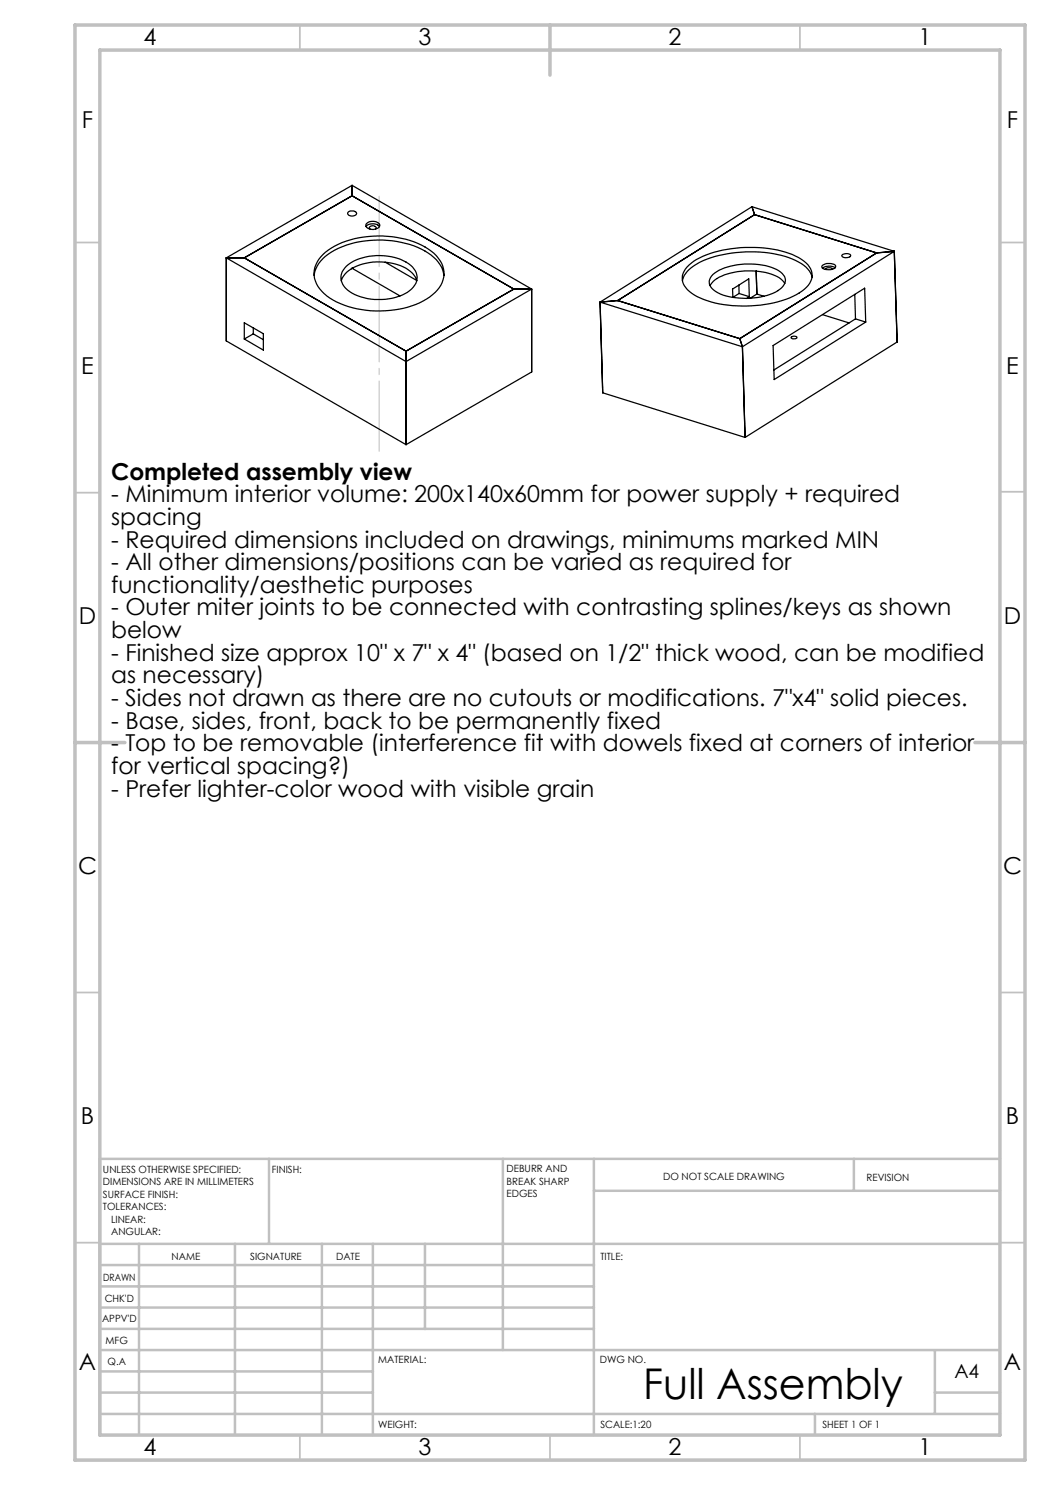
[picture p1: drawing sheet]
<svg xmlns="http://www.w3.org/2000/svg" width="210mm" height="297mm" viewBox="0 0 210 297" stroke-linecap="round" stroke-linejoin="round" font-family="sans-serif">
<defs><g id="words">
<text font-size="8.5" x="128.6" y="279.7">Full Assembly</text>
<g font-size="4.7">
<text x="28.7" y="9">4</text>
<text x="83.7" y="9">3</text>
<text x="133.7" y="9">2</text>
<text x="183.7" y="9">1</text>
<text x="16.4" y="25.5">F</text>
<text x="201.4" y="25.5">F</text>
<text x="16.2" y="74.8">E</text>
<text x="201.2" y="74.8">E</text>
<text x="22.2" y="95.9">Completed assembly view</text>
<text x="22.2" y="100.5">- Minimum interior volume: 200x140x60mm for power supply + required</text>
<text x="22.2" y="105">spacing</text>
<text x="22.2" y="109.5">- Required dimensions included on drawings, minimums marked MIN</text>
<text x="22.2" y="114">- All other dimensions/positions can be varied as required for</text>
<text x="22.2" y="118.6">functionality/aesthetic purposes</text>
<text x="15.8" y="124.8">D</text>
<text x="22.2" y="123.1">- Outer miter joints to be connected with contrasting splines/keys as shown</text>
<text x="200.8" y="124.8">D</text>
<text x="22.2" y="127.6">below</text>
<text x="22.2" y="132.1">- Finished size approx 10&quot; x 7&quot; x 4&quot; (based on 1/2&quot; thick wood, can be modified</text>
<text x="22.2" y="136.7">as necessary)</text>
<text x="22.2" y="141.2">- Sides not drawn as there are no cutouts or modifications. 7&quot;x4&quot; solid pieces.</text>
<text x="22.2" y="145.7">- Base, sides, front, back to be permanently fixed</text>
<text x="22.2" y="150.2">- Top to be removable (interference fit with dowels fixed at corners of interior</text>
<text x="22.2" y="154.8">for vertical spacing?)</text>
<text x="22.2" y="159.3">- Prefer lighter-color wood with visible grain</text>
<text x="15.6" y="174.8">C</text>
<text x="200.6" y="174.8">C</text>
<text x="16.2" y="224.8">B</text>
<text x="201.2" y="224.8">B</text>
<text x="15.8" y="274">A</text>
<text x="200.8" y="274">A</text>
<text x="28.7" y="291">4</text>
<text x="83.7" y="291">3</text>
<text x="133.7" y="291">2</text>
<text x="183.7" y="291">1</text>
</g>
<text font-size="3.9" x="190.9" y="275.5">A4</text>
<g font-size="2">
<text x="20.6" y="234.6">UNLESS OTHERWISE SPECIFIED:</text>
<text x="20.6" y="237.1">DIMENSIONS ARE IN MILLIMETERS</text>
<text x="20.6" y="239.6">SURFACE FINISH:</text>
<text x="54.4" y="234.6">FINISH:</text>
<text x="101.3" y="234.5">DEBURR AND</text>
<text x="101.3" y="237">BREAK SHARP</text>
<text x="101.3" y="239.5">EDGES</text>
<text x="132.6" y="236">DO NOT SCALE DRAWING</text>
<text x="173.3" y="236.2">REVISION</text>
<text x="20.6" y="242.1">TOLERANCES:</text>
<text x="22.2" y="244.6">LINEAR:</text>
<text x="22.2" y="247.1">ANGULAR:</text>
<text x="34.3" y="252">NAME</text>
<text x="50" y="251.9">SIGNATURE</text>
<text x="67.2" y="251.9">DATE</text>
<text x="120.1" y="251.9">TITLE:</text>
<text x="20.6" y="256.1">DRAWN</text>
<text x="20.9" y="260.3">CHK'D</text>
<text x="20.4" y="264.4">APPV'D</text>
<text x="21.1" y="268.8">MFG</text>
<text x="21.5" y="273">Q.A</text>
<text x="75.6" y="272.5">MATERIAL:</text>
<text x="120" y="272.5">DWG NO.</text>
<text x="75.6" y="285.5">WEIGHT:</text>
<text x="120.1" y="285.6">SCALE:1:20</text>
<text x="164.5" y="285.6">SHEET 1 OF 1</text>
</g>
</g></defs>
<path d="M75.8 39.2v51.1" fill="none" stroke="#c0c0c0" stroke-width=".2" stroke-dasharray="15.2 1.3 1.3 1.3" stroke-dashoffset="1.1"/>
<g fill="none" stroke="#c0c0c0" stroke-width=".35">
<path d="M60 5v5M160 5v5M15 48.5h5M200 48.5h5M15 98.5h5M200 98.4h5M15 198.5h5M200 198.5h5M15 248.5h5M200 248.5h5M60 287v5M110 287v5"/>
<path d="M160 287v5"/>
</g>
<g fill="none" stroke="#c0c0c0" stroke-width=".5">
<path d="M53.8 231.8v17M100.6 231.8v38.2M118.8 231.8v55.2M118.8 238.2h81.2M170.8 231.8v6.4M200 231.8h-180v55.2M20 248.8h180M20 257.3h98.8M20 253h98.8M27.8 248.8v38.2M47 248.8v38.2M64.4 248.8v38.2"/>
<path d="M74.6 248.8v38.2M85 248.8v17M20 265.8h98.8M20 261.5h98.8M20 278.5h54.6M20 274.3h54.6M20 270h180M187 278.5h13M187 270v12.8M20 282.8h180M163 282.8v4.2"/>
</g>
<path d="M15 5h190v287h-190zM20 10h180v277h-180zM110 5v10M15 148.5h10M195 148.5h10" fill="none" stroke="#c0c0c0" stroke-width=".7"/>
<g fill="none" stroke="#000" stroke-width=".25">
<path d="M70.4 39.2l32.4 18.6M70.4 37.1v2.1M70.4 37.1l35.9 20.7M70.4 39.2l-21.5 12.4M70.4 37.1l-25.1 14.5M45.3 51.6l35.9 20.7 25.1-14.5M45.3 51.6v16.6l35.9 20.7M45.3 51.6h3.6M48.9 51.6l32.3 18.6M62.8 55.1a6.7 6.7 0 0 1 4.2-5.1 20 20 0 0 1 18.7 .6 6.6 6.6 0 0 1 3.1 4.5M64.6 50.9a17.3 17.3 0 0 1 12.9-3.6 15.2 15.2 0 0 1 9.8 3.8 5 5 0 0 1-.8 7.8 17.2 17.2 0 0 1-11.4 3.3 15.7 15.7 0 0 1-10.8-4 4.9 4.9 0 0 1 .3-7.3zM68.3 56.2a5.8 5.8 0 0 1 4.8-3.5 11.1 11.1 0 0 1 9 1.6l1 1.1 .3 .8"/>
<path d="M69.3 53.2a11.2 11.2 0 0 1 10.8-1.3 5 5 0 0 1 3.3 3.1 3.7 3.7 0 0 1-2.5 3.8 11.4 11.4 0 0 1-11.4-.8 2.97 2.97 0 0 1-.2-4.8zM69.7 42.4a1.12 1.12 0 0 1 1.6 .3 1.03 1.03 0 0 1-1.8-.1zM70.4 53.7h.1M70.4 53.7l-.1 .1M70.4 53.7l9.6 5.5M73.2 45.3a1.86 1.86 0 0 1 2.7 0M73.2 44.8a1.79 1.79 0 0 1 2.8 .2 1.51 1.51 0 0 1-2.2 .8l-.6-.5zM74 45.8l-.1-.1a.71 .71 0 0 1 .6-.6 .71 .71 0 0 1 .7 .5l-.1 .2M77 52.4l6.3 3.7M102.8 57.8h3.5M102.8 57.8l-21.6 12.4M106.3 57.8v16.6l-25.1 14.5"/>
<path d="M137.4 53.4a14 14 0 0 1 8-3.5 23.7 23.7 0 0 1 14.3 1.6 4.2 4.2 0 0 1 2.7 3.9 5.9 5.9 0 0 1-3.8 3.9 25.2 25.2 0 0 1-18.5 .3 5.2 5.2 0 0 1-3.6-3.7 3.3 3.3 0 0 1 .9-2.5zM142.6 54.9a12.5 12.5 0 0 1 9.2-2 7.1 7.1 0 0 1 5.1 2.4 2 2 0 0 1-.9 2.6 13.3 13.3 0 0 1-9.5 1.6 6 6 0 0 1-4.5-2.4l-.1-.9 .2-.7zM147.8 57v1.7M147.8 58.7l-1.2 .8-.1-1.7 3.3-2 .1 3.5M147.8 58.7l2.1 .6M149.9 59.3l-.6 .4M150.4 41.3l.5 1.6M150.4 41.3l-30.4 19.1M150.4 41.3l28.5 9M150.9 42.9l-27.4 17.2M150.9 42.9l24.4 7.7M151.2 54.2l.2 4.6"/>
<path d="M151.4 58.8l-1.4 .9M151.4 58.8l1.4 .5M157 56.7a6 6 0 0 0-4.5-2.3 13.6 13.6 0 0 0-9.5 1.6l-1 1.1M162.4 55.4a5.2 5.2 0 0 0-3.3-3.3 24.6 24.6 0 0 0-19.8 .7 5.2 5.2 0 0 0-2.8 3.4M164.5 53.1a2.36 2.36 0 0 1 2.6 0 .96 .96 0 0 1-1.3 .8l-1.3-.2-.1-.3zM166.5 53.8a.95 .95 0 0 0-1.4 .1M167 53.5a2.41 2.41 0 0 0-2.5 .1M168.5 50.9a1.43 1.43 0 0 1 1.6 .1 .96 .96 0 0 1-1.5 .4l-.3-.3zM171 58.9l.1 4.9M175.3 50.6l-27.3 17.1M178.9 50.3l-3.6 .3M178.9 50.3l-30.4 19.1"/>
<path d="M178.9 50.3l.5 18.1-30.4 19.1M48.9 64.6l3.8 2.1v3.3l-3.8-2.2zM50.7 66.8l-1.8 1M50.7 66.8l2 1.1M50.7 65.6v1.2M81.2 70.2v18.7M120 60.4l.5 18.2 28.5 8.9M120 60.4l28.5 9M123.5 60.1l-3.5 .3M123.5 60.1l24.5 7.6M148 67.7l.5 1.7M148.5 69.4l.5 18.1"/>
<path d="M154.6 69.1l18.3-11.5 .2 6.8-18.3 11.5zM158.2 67.4a.73 .73 0 0 1 1.2 .2 .8 .8 0 0 1-1.2-.2zM164.5 62.9l5.3 1.7M171.1 63.8l2 .6M171.1 63.8l-16.3 10.2"/>
</g>
<use href="#words"/>
</svg>
